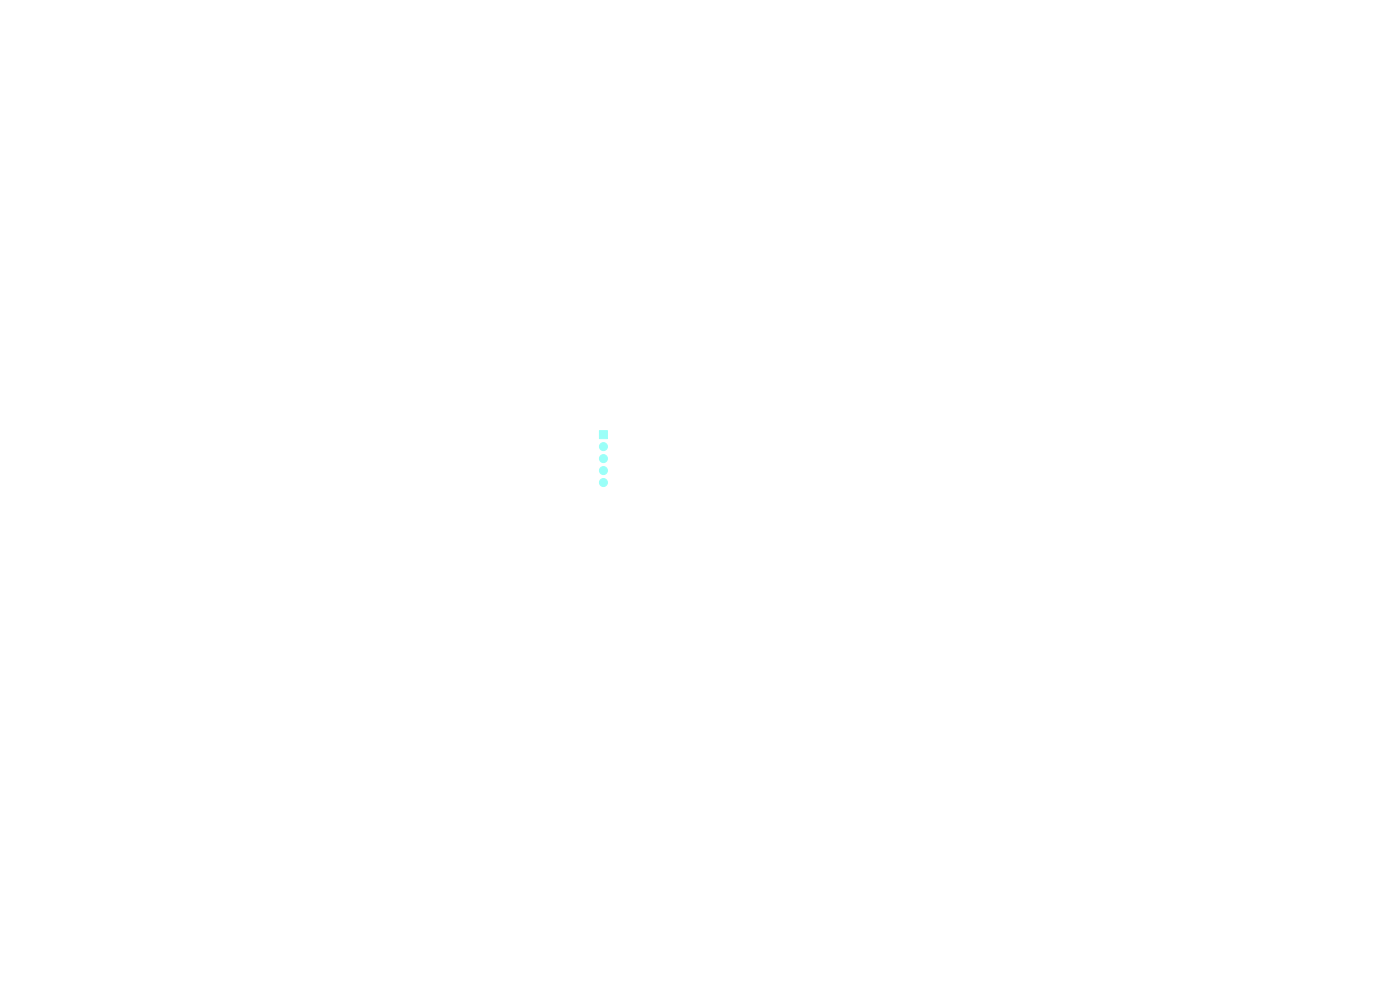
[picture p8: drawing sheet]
<svg xmlns="http://www.w3.org/2000/svg" width="297mm" height="210mm" viewBox="0 0 297 210" stroke-linecap="round" stroke-linejoin="round" font-family="sans-serif">
<g fill="#9afff8" stroke="#9afff8" stroke-width=".21">
<path d="M127.2 91.4h1.7v1.7h-1.7z"/>
<circle cx="128" cy="102.4" r=".85"/>
<circle cx="128" cy="99.8" r=".85"/>
<circle cx="128" cy="97.3" r=".85"/>
<circle cx="128" cy="94.7" r=".85"/>
</g>
</svg>
